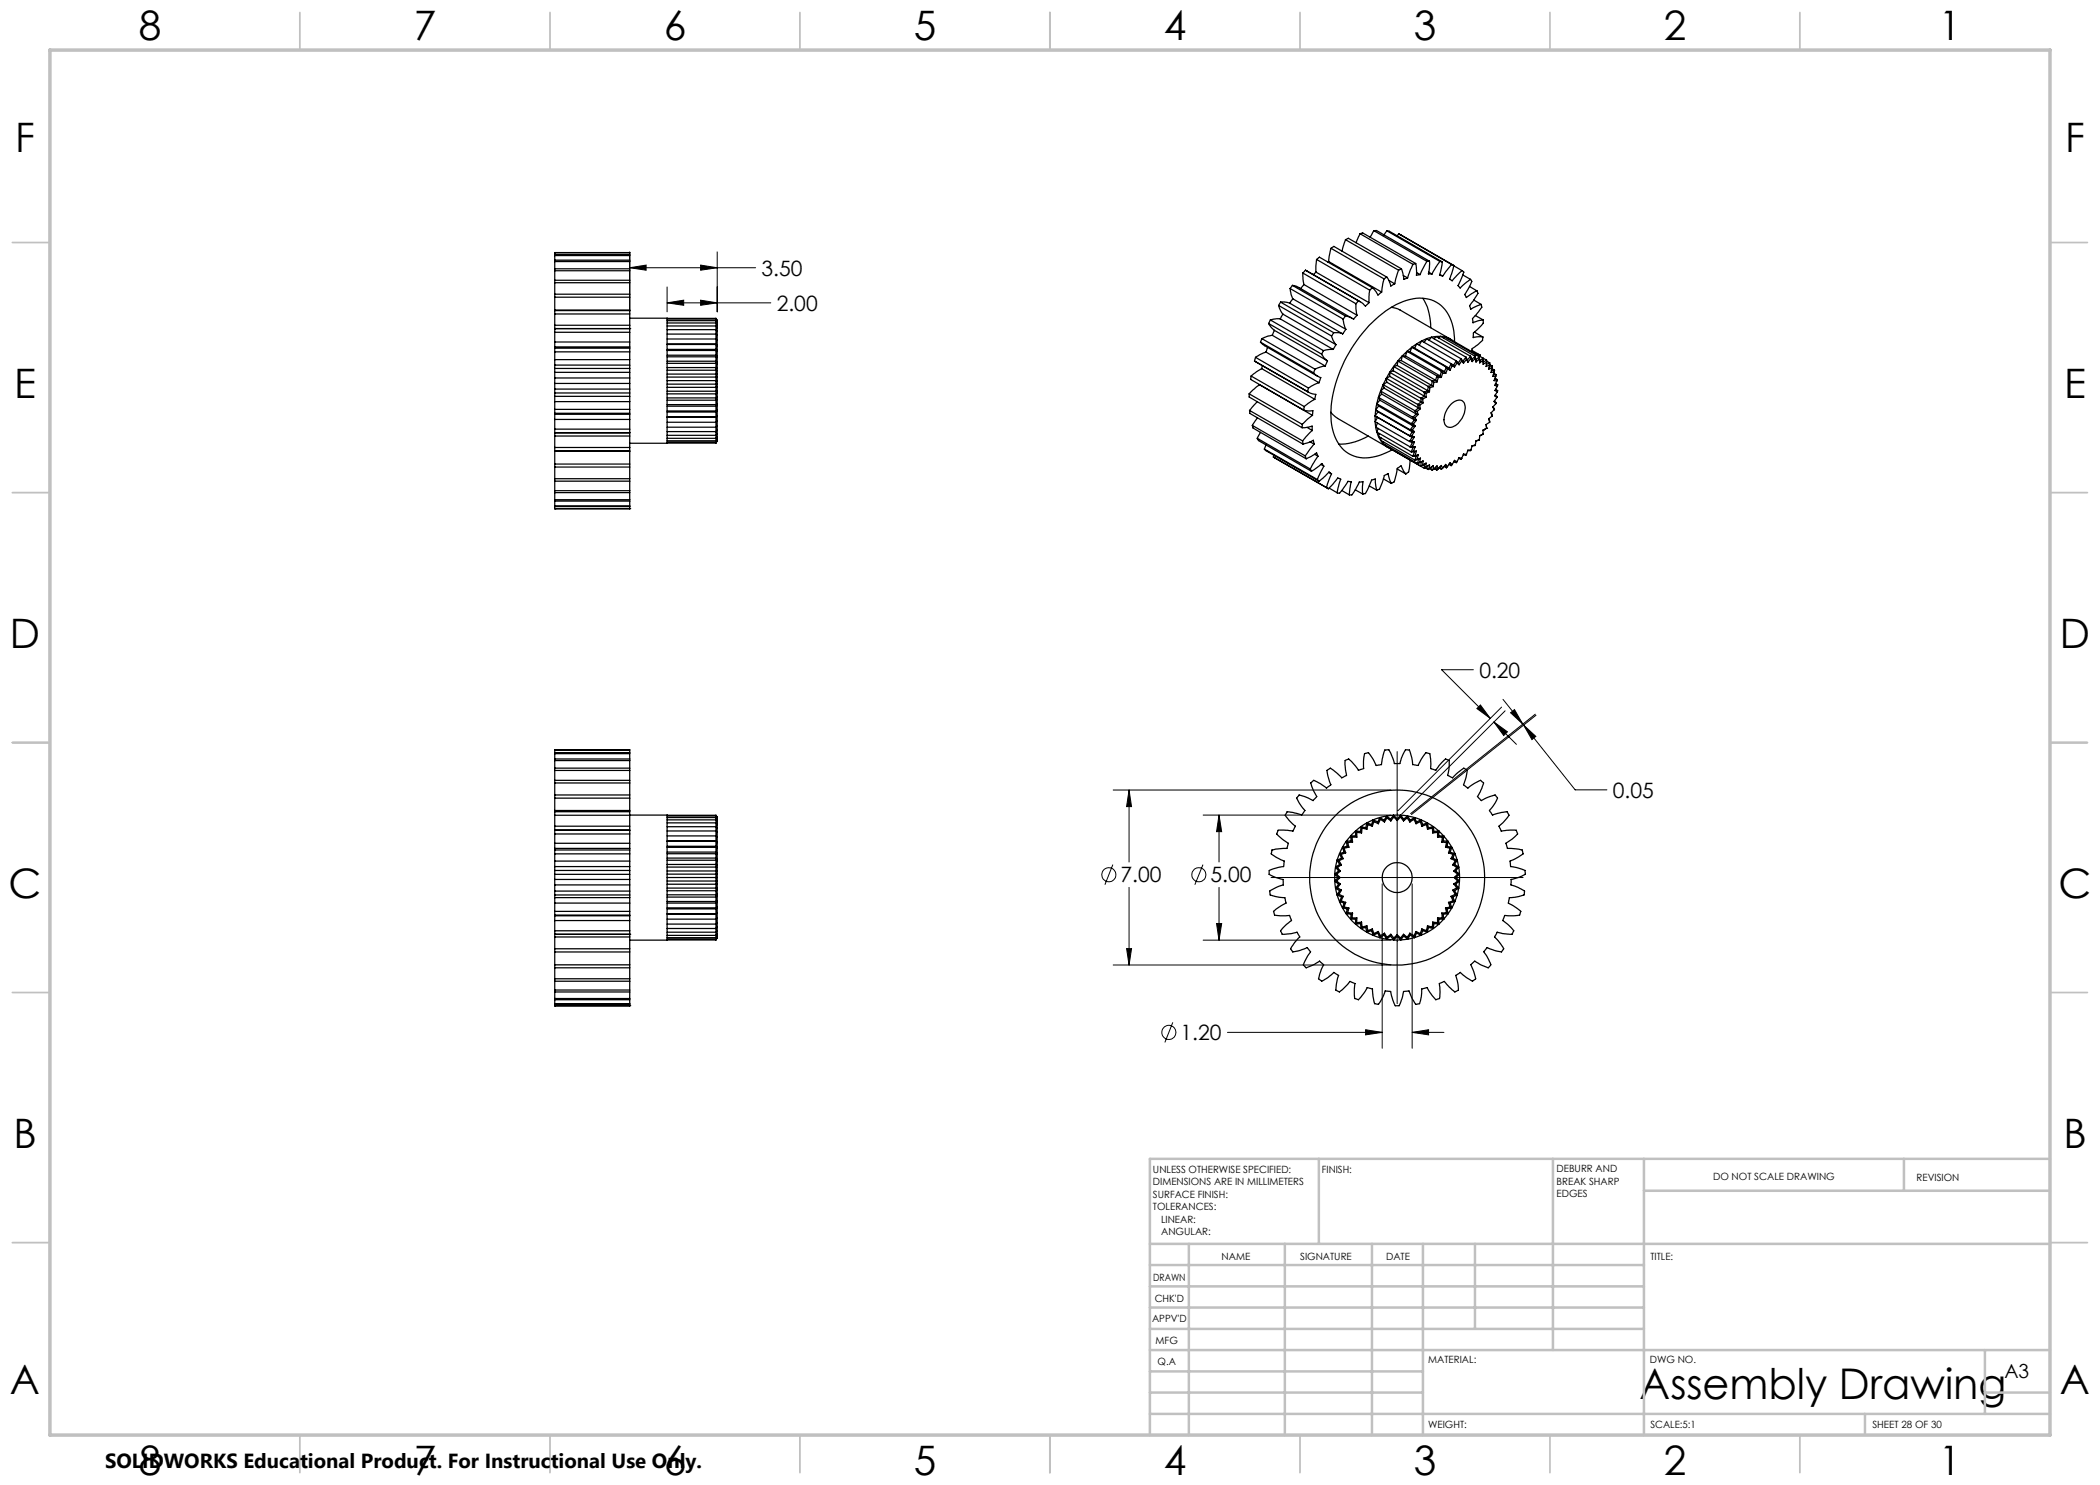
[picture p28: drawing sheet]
<svg xmlns="http://www.w3.org/2000/svg" width="420mm" height="297mm" viewBox="0 0 420 297" stroke-linecap="round" stroke-linejoin="round" font-family="sans-serif">
<defs><g id="words">
<text font-size="8.5" x="327.9" y="279.7">Assembly Drawing</text>
<g font-size="8.1">
<text x="27.7" y="8">8</text>
<text x="82.7" y="8">7</text>
<text x="132.7" y="8">6</text>
<text x="182.7" y="8">5</text>
<text x="232.7" y="8">4</text>
<text x="282.7" y="8">3</text>
<text x="332.7" y="8">2</text>
<text x="387.7" y="8">1</text>
<text x="3" y="30.4">F</text>
<text x="413" y="30.4">F</text>
<text x="2.8" y="79.6">E</text>
<text x="412.8" y="79.6">E</text>
<text x="2" y="129.6">D</text>
<text x="412" y="129.6">D</text>
<text x="1.7" y="179.6">C</text>
<text x="411.7" y="179.6">C</text>
<text x="2.7" y="229.6">B</text>
<text x="412.7" y="229.6">B</text>
<text x="2" y="278.9">A</text>
<text x="412" y="278.9">A</text>
<text x="27.7" y="295">8</text>
<text x="82.7" y="295">7</text>
<text x="132.7" y="295">6</text>
<text x="182.7" y="295">5</text>
<text x="232.7" y="295">4</text>
<text x="282.7" y="295">3</text>
<text x="332.7" y="295">2</text>
<text x="387.7" y="295">1</text>
</g>
<g font-size="4.2">
<text x="152.3" y="55.1">3.50</text>
<text x="155.3" y="62.1">2.00</text>
<text x="295.9" y="135.5">0.20</text>
<text x="322.6" y="159.5">0.05</text>
<text x="224.1" y="176.5">7.00</text>
<text x="242.1" y="176.5">5.00</text>
<text x="236.1" y="208">1.20</text>
</g>
<text font-size="4.1" x="21" y="293.7">SOLIDWORKS Educational Product. For Instructional Use Only.</text>
<text font-size="3.9" x="400.9" y="275.5">A3</text>
<g font-size="2">
<text x="230.6" y="234.6">UNLESS OTHERWISE SPECIFIED:</text>
<text x="230.6" y="237.1">DIMENSIONS ARE IN MILLIMETERS</text>
<text x="230.6" y="239.6">SURFACE FINISH:</text>
<text x="264.4" y="234.6">FINISH:</text>
<text x="311.3" y="234.5">DEBURR AND</text>
<text x="311.3" y="237">BREAK SHARP</text>
<text x="311.3" y="239.5">EDGES</text>
<text x="342.6" y="236">DO NOT SCALE DRAWING</text>
<text x="383.3" y="236.2">REVISION</text>
<text x="230.6" y="242.1">TOLERANCES:</text>
<text x="232.2" y="244.6">LINEAR:</text>
<text x="232.2" y="247.1">ANGULAR:</text>
<text x="244.3" y="252">NAME</text>
<text x="260" y="251.9">SIGNATURE</text>
<text x="277.2" y="251.9">DATE</text>
<text x="330.1" y="251.9">TITLE:</text>
<text x="230.6" y="256.1">DRAWN</text>
<text x="230.9" y="260.3">CHK'D</text>
<text x="230.4" y="264.4">APPV'D</text>
<text x="231.1" y="268.8">MFG</text>
<text x="231.5" y="273">Q.A</text>
<text x="285.6" y="272.5">MATERIAL:</text>
<text x="330" y="272.5">DWG NO.</text>
<text x="285.6" y="285.5">WEIGHT:</text>
<text x="330.1" y="285.6">SCALE:5:1</text>
<text x="374.5" y="285.6">SHEET 28 OF 30</text>
</g>
</g></defs>
<g fill="none" stroke="#000" stroke-width=".25">
<path d="M110.9 58.8v.6M110.9 59.4v2.6M110.9 56.5v2.3M110.9 56.1v.4M110.9 53.8v.3M110.9 54.1v2M110.9 52.3v1.5M110.9 52v.3M110.9 51.1v.9M110.9 50.9v.2M110.9 50.5v.4M110.9 50.5h15"/>
<path d="M110.9 58.8h15M110.9 59.4h15M110.9 56.5h15M110.9 56.1h15M110.9 54.1h15M110.9 53.8h15M110.9 52.3h15M110.9 52h15M110.9 51.1h15M110.9 50.9h15M125.9 58.8v.6M125.9 59.4v2.6"/>
<path d="M125.9 56.5v2.3M125.9 56.1v.4M125.9 53.8v.3M125.9 54.1v2M125.9 52.3v1.5M125.9 52v.3M125.9 51.1v.9M125.9 50.9v.2M125.9 50.5v.4M258 57.7l.2 1.1 .4 1M258 57.7l10.6 6.1M258.5 57.1l-.5 .6"/>
<path d="M258.5 57.1l1.3 .4 10.6 6.1M258.5 57.1l10.6 6.1M258.6 59.8l-.6 .8M258.6 59.8l10.6 6.1M260.6 54.6l.2 2.3M260.6 54.6l10.6 6.1M260.8 56.9l-.7 .8M260.8 56.9l10.6 6.1M261.1 54l-.5 .6M261.1 54l.4 .3M261.1 54l11 6.4M263.2 54.4l-.6 .5"/>
<path d="M263.2 54.4l10.6 6.1M263.3 51.9l-.1 2.5M263.3 51.9l.6-.5 10.6 6.2M263.3 51.9l10.6 6.1M265.7 52.3l-.1 .1M265.7 52.3l10.6 6.1M266.2 49.7l-.5 2.6M266.2 49.7l.6-.4 10.6 6.1M266.2 49.7l10.6 6.1M269.1 47.9l-.7 2.3M269.1 47.9l.6-.2 10.6 6.1M269.1 47.9l10.6 6.1"/>
<path d="M272 46.7l-.8 1.8M272 46.7l.6-.1 10.5 6.1M272 46.7l10.6 6.2M273.9 58l-.1 2.5M274.5 57.6l-.6 .4M274.5 57.6l.7 .8 .4 .6 .7-.6M274.8 46.1l-.8 1.3M274.8 46.1h.5l10.6 6.1M274.8 46.1l10.6 6.2M276.8 55.8l-.5 2.6M277.4 55.4l-.6 .4M277.4 55.4l.4 .8 .4 1 .7-.4"/>
<path d="M277.4 46.2l-.6 .8M277.4 46.2h.4l10.7 6.2M277.4 46.2l10.6 6.1M277.8 56.1l1.1 .7M279.7 54l-.8 2.8M279.8 46.8l-.4 .3M279.8 46.8l11 6.3M279.8 46.8l10.5 6.1M280.3 53.8l-.6 .2M280.3 53.8l.3 .9 .1 1.2 .8-.3M280.7 55.1l.8 .5M282.6 52.9l-1.1 2.7"/>
<path d="M283.1 52.7l-.5 .2M283.1 52.7l.2 2.4 .7-.2M283.3 54.5l.7 .4M284.6 59.7a11 11 0 0 1 1.5 5.8M285.4 52.3l-1.4 2.6M285.8 54.4l.6 .4M285.9 52.2l-.5 .1M285.9 52.2v1.3l-.2 1.3h.7M288 52.3l-1.6 2.5M288 52.3l.5 .1M288 54.9l.5 .3M288.5 52.4l-.6 2.6 .6 .2"/>
<path d="M289.9 55.8h.1M290.3 52.9l-1.8 2.3M290.3 52.9l.5 .2M290.8 53.1l-.9 2.7M290.8 53.2l1.6 .9M292.4 54.1l-2 2.1-.5-.4M292.4 54.1l.4 .3-.9 2.1a.62 .62 0 0 0 0 1l.1 .1 2.1-1.7M292.6 55l1.5 .9M293.9 57.3l1.5 .9M294.1 55.9l.2 .2a3.5 3.5 0 0 1-1 2.2 .71 .71 0 0 0-.1 1.1l.1 .1 2.1-1.3M295.4 58.2l.2 .5-1.2 1.8a.91 .91 0 0 0-.3 1.3l2.1-.9M110.9 73.7v.8"/>
<path d="M110.9 74.5v1.1M110.9 76.7v1.1M110.9 77.8v.8M110.9 73v.7M110.9 78.6v.7M110.9 69.6v.8M110.9 70.4v1.5M110.9 69.4v.2M110.9 65.7v.8M110.9 66.5v1.9M110.9 65.7h.1M110.9 75.6v1.1"/>
<path d="M110.9 71.9v1.1M110.9 79.3v1M110.9 62.1v.7M110.9 62.8v2.2M110.9 68.4v1M110.9 65v.7M110.9 62v.1M110.9 69.4h15M110.9 65.7h15M110.9 74.5h15M110.9 73.7h15M110.9 75.6h15"/>
<path d="M110.9 76.7h15M110.9 77.8h15M110.9 78.6h15M110.9 73h15M110.9 79.3h15M110.9 70.4h15M110.9 69.6h15M110.9 71.9h15M110.9 66.5h15M110.9 68.4h15M110.9 62.8h15M110.9 62.1h15"/>
<path d="M110.9 65h15M110.9 62h15M125.9 73.7v.8M125.9 74.5v1.1M125.9 76.7v1.1M125.9 77.8v.8M125.9 73v.7M125.9 78.6v.7M125.9 69.6v.8M125.9 70.4v1.5M125.9 69.4v.2M125.9 65.7v.8"/>
<path d="M125.9 66.5v1.9M125.9 65.7h.1M125.9 75.6v1.1M125.9 71.9v1.1M125.9 79.3v1M125.9 62.1v.7M125.9 62.8v2.2M125.9 68.4v1M125.9 65v.7M125.9 62v.1M125.9 63.6l17.3 .1M133.4 63.6v25h-7.5"/>
<path d="M133.4 76.1h10M133.4 76.8h10M133.4 74.8l10 .1M133.4 75.4l10 .1M133.4 73.5l10 .1M133.4 74l10 .1M133.4 72.2h9.8l.2 .2M133.4 72.7h9.8l.2 .1M133.4 71.4h9.8l.2 .1M133.4 71h9.8l.2 .2M133.4 69.9h9.8l.2 .2M133.4 70.1h9.8l.2 .2"/>
<path d="M133.4 68.9h9.8l.2 .2M133.4 68.8h9.8l.2 .2M133.4 67.8h9.8l.2 .2M133.4 66.8h9.8l.2 .3M133.4 65.9h9.8l.2 .3M133.4 65.2h9.8l.2 .3M133.4 64.6h9.8l.2 .3M133.4 64.1h9.8l.2 .4M133.4 63.8h9.8l.2 .4M143.2 63.7v24.9M143.2 63.7l.2 .3v24.2l-.2 .4M143.4 77.4l-10 .1"/>
<path d="M143.4 78.2h-10M143.4 78.7l-.2 .1h-9.8M143.4 79.5l-.2 .1h-9.8M143.4 79.9l-.2 .1h-9.8M249.8 78.8v.6l10.6 6.1M249.8 78.8l10.7 6.1M250.2 75.2l-.1 .7 10.6 6.1M250.2 75.2l10.6 6.1M250.9 72.2l10.8 6.2M250.9 72.2l10.6 6.1M251.1 71.5l-.2 .7M251.1 71.5l10.6 6.1"/>
<path d="M251.9 76.9l-2.1 1.9M251.9 76.9l10.6 6.2M251.9 76.9h.1M252.1 68.4l.8 .7 10.7 6.2M252.1 68.4l10.6 6.2M252.3 73.7l-2.1 1.5M252.3 73.7l10.7 6.2M252.4 67.7l-.3 .7M252.4 67.7l10.6 6.1M252.5 73.1l-.2 .6M253.2 70.4l-2.1 1.1M253.2 70.4l10.6 6.1"/>
<path d="M253.5 69.5l-.3 .9M253.7 64.7l.7 .9 .5 .5M253.7 64.7l10.6 6.1M254.1 64l-.4 .7M254.1 64l10.6 6.1M254.5 67.1l-1.1 .2-1 .4M254.5 67.1l10.5 6.1M254.9 66.1l-.4 1M254.9 66.1l10.6 6.1M255.7 61.1l.4 1 .5 .7M255.7 61.1l10.6 6.1M256 63.8l-.7-.1-1.2 .3"/>
<path d="M256 63.8l10.6 6.1M256.1 60.4l-.4 .7M256.1 60.4h.8l1.1 .2M256.1 60.4l10.6 6.1M256.6 62.8l-.6 1M256.6 62.8l10.6 6.1M258 60.6l10.5 6.2M261.5 78.3l.6 .3 1.1 .3-.2 1M261.7 77.6l-.2 .7M262.7 74.6l.5 .4 1 .5-.4 1M263 79.9l-2.2 1.4M263 73.8l-.3 .8"/>
<path d="M263.8 76.5l-2.1 1.1M264.3 70.8l.5 .8 .7 .6M264.7 70.1l-.4 .7M265 73.2l-2 .6M265.5 72.2l-.5 1M266.3 67.2l.4 1 .5 .7M266.6 69.9l-1.9 .2M266.7 66.5l-.4 .7M266.7 66.5h1l.8 .3M267.2 68.9l-.6 1M268.6 63.8l.1 .9 .5 1.2M269.1 63.2l-.5 .6"/>
<path d="M269.2 65.9l-.7 .9M271.2 60.7l.2 2.3M271.4 63l-.3 .4a.53 .53 0 0 1-.4 .4 .53 .53 0 0 1-.5-.3l-1.1-.3M273.8 60.5l-.3 .3a.47 .47 0 0 1-.4 .4 .47 .47 0 0 1-.5-.5l-.3-.2a.59 .59 0 0 0-1 .2h-.1M275.7 79.5l6.9 4M275.7 79.5l.3 .5M276.1 78.2l6.9 4M276.1 78.2l.2 .6M276.3 78.8l6.9 4M276.3 78.8l-.6 .7M276.6 76.9l6.9 4M276.6 76.9l.2 .7"/>
<path d="M276.8 77.6l6.9 4M276.8 77.6l-.7 .6M277.2 75.7l.2 .7M277.2 75.7l7 4M277.4 76.4l6.8 4M277.4 76.4l-.8 .5M278 75.3l-.8 .4M278 75.3l6.9 3.9M278 74.5l6.9 4M278 74.5v.8M278.3 61.5l1.7 .5 16.6 9.6M278.7 74.2l-.7 .3"/>
<path d="M278.7 74.2l6.8 3.9M278.7 73.3v.9M278.7 73.3l6.9 4M279.4 73.1l6.9 4M279.4 73.1l-.7 .2M279.6 72.2l-.2 .9M279.6 72.2l6.9 4M280.2 72.1l-.6 .1M280.2 72.1l6.9 4M280.5 71.2l-.3 .9M280.5 71.2l6.9 4M280.5 71.2h.6"/>
<path d="M281.1 71.2l6.9 4M281.4 70.3l-.3 .9M281.4 70.3l6.9 4M281.4 70.3l.6 .1M282 70.4l6.9 3.9M282.4 69.5l.5 .1M282.4 69.5l-.4 .9M282.4 69.5l6.9 3.9M282.9 69.6l.5-.8 6.8 3.9M282.9 69.6l6.9 4M283.8 69l.5-.8 7 4M284.2 79.7l.3 .1"/>
<path d="M284.2 79.7v.7M284.5 79.8l.1 .8M284.8 68.5l.5-.7 6.9 4M284.9 79.2l-.7 .5M284.9 79.2l.3 .2M284.9 78.5v.7M284.9 78.5l.3 .2M285.2 78.7v.7M285.2 79.4l-.7 .4M285.5 78.1l-.6 .4M285.5 78.1l.4 .2M285.6 77.3l-.1 .8"/>
<path d="M285.6 77.3l.4 .2M285.8 68l.5-.6 6.9 4M285.9 78.3l-.7 .4M286 77.5l-.1 .8M286.3 77.1l-.7 .2M286.3 77.1l.3 .2M286.5 76.2l-.2 .9M286.5 76.2l.3 .3M286.6 77.3l-.6 .2M286.8 76.5l-.2 .8M286.8 67.8l.4-.5 6.9 4M287.1 76.1l-.6 .1"/>
<path d="M287.1 76.1l.3 .3M287.4 75.2l-.3 .9M287.4 75.2l.3 .3M287.4 75.2h.6M287.4 76.4l-.6 .1M287.7 75.5l-.3 .9M287.7 75.5h.6M287.8 67.6l.3-.3 6.9 4M288 75.2l.3 .3M288.3 74.3l-.3 .9M288.3 74.3l.2 .3M288.3 74.3h.6"/>
<path d="M288.5 74.6l-.2 .9M288.5 74.6l.6 .1M288.7 67.6l.3-.2 6.8 4M288.9 74.3l.2 .4M289.3 73.4l-.4 .9M289.3 73.4l.2 .4M289.3 73.4l.5 .2M289.5 73.8l-.4 .9M289.5 73.8l.5 .2M289.7 67.7l-.1 .1M289.8 73.6l.2 .4M290.2 72.7l-.4 .9"/>
<path d="M290.2 72.7l.2 .5M290.2 72.7l.5 .3M290.4 73.2l-.4 .8M290.4 73.2l.5 .2M290.5 68.1a6.1 6.1 0 0 0-6.8 .4 19.5 19.5 0 0 0-8.7 15.6 5.8 5.8 0 0 0 3 5.6M290.7 73l.2 .4M290.9 68.3a8.6 8.6 0 0 0-3.6-7.8 7.9 7.9 0 0 0-7.4 .1 24.7 24.7 0 0 0-11.4 12.6 20 20 0 0 0-1.8 13.2 6.5 6.5 0 0 0 8.4 4.9l1.4-.4 1.9-.9M291.3 72.2l-.6 .8M291.3 72.2l.1 .4M291.3 72.2l.4 .4M291.4 72.6l-.5 .8M291.4 72.6l.4 .4"/>
<path d="M291.7 72.6l.1 .4M292.2 71.8l-.5 .8M292.2 71.8l.1 .4M292.2 71.8l.4 .4M292.3 72.2l-.5 .8M292.3 72.2l.4 .4M292.6 72.2l.1 .4M293.2 71.4l-.6 .8M293.2 71.4l.1 .5M293.2 71.4l.3 .6M293.3 71.9l.3 .5M293.3 71.9l-.6 .7"/>
<path d="M293.5 72l.1 .4M294.1 71.3l-.6 .7M294.1 71.3l.1 .4M294.1 71.3l.3 .6M294.2 71.7l-.6 .7M294.2 71.7l.2 .6M294.4 71.9v.4M294.4 70.1l1.6 .9M294.7 60l1.5 .9M294.9 66.4l1.7 1M295 71.3l-.6 .6M295 71.3l.1 .4"/>
<path d="M295 71.3l.2 .7M295.1 70.7l.9 .3M295.1 71.7l-.7 .6M295.1 71.7l.1 .7M295.1 63.1l1.6 .9M295.2 72v.4M295.8 71.4l-.6 .6M295.8 71.4l.1 .4M295.8 71.4l.1 .7M295.9 71.8l-.7 .6M295.9 71.8v.8M295.9 72.1v.5"/>
<path d="M296 71v.3M296.2 60.9l.2 .6-1.4 1.7a1.15 1.15 0 0 0-.4 1.2v.2l1.3-.5 .8-.1M296.6 67.4l-.1 .2a1.26 1.26 0 0 1-.8 1.2l-1.3 .9-.1 .6M296.6 72.1l-.7 .5M296.6 71.6v1.2l.7-.3M296.6 71.6l-.7 .5M296.6 71.6l.7 .4M296.7 64v.2a1.11 1.11 0 0 1-.8 1.2l-.7 .8a1.19 1.19 0 0 0-.6 1.2v.1l1-.2 1 .1M297.3 72.5l-.1 .8 .7-.3M297.3 72l-.7 .5M297.3 72v.5M297.3 72.2l.7 .4"/>
<path d="M297.9 73l-.2 .8 .7-.2M297.9 72.9l.6 .3M298 72.6l-.7 .3M298 72.6l-.1 .4M298.4 73.7l.5 .3M298.4 73.6l-.2 .9 .6-.1M298.5 73.2l-.7 .2M298.5 73.2l-.1 .4M298.7 74.9h.5M298.7 74.6l.5 .3M298.8 74.4l-.2 .9 .6-.1M298.9 74l-.6 .2"/>
<path d="M298.9 74l-.1 .4M298.9 75.8l.5 .1M299 75.6l.4 .3M299 79l.4 .3v.2M299.1 76.8l.4 .2M299.1 76.7l.4 .3M299.1 77.9l.4 .2v.2M299.2 75.2l-.4 .9 .6 .1M299.2 74.9v.3M299.4 76.2l-.5 .9 .6 .2M299.4 79.5l-.6 .8 .4 .4M299.4 75.9v.3"/>
<path d="M299.5 77.3l-.5 .8 .5 .2M299.5 78.3l-.6 .9 .5 .3M299.5 77v.3M110.9 80.3v1.6M110.9 81.9v.8M110.9 82.7v.2M110.9 83.9v1.9M110.9 85.8v.7M110.9 86.5v.1M110.9 87.2v2.3M110.9 89.5v.7M110.9 82.9v1"/>
<path d="M110.9 86.6v.6M110.9 90.3v2.5M110.9 92.8v.6M110.9 93.4v2.3M110.9 95.7v.5M110.9 96.2v1.9M110.9 98.1v.4M110.9 98.5v1.4M110.9 99.9v.3M110.9 90.2v.1M110.9 82.9h15M110.9 86.5h15"/>
<path d="M110.9 80.3h15M110.9 81.9h15M110.9 82.7h15M110.9 83.9h15M110.9 85.8h15M110.9 87.2h15M110.9 89.5h15M110.9 90.2h15M110.9 90.3h15M110.9 92.8h15M110.9 93.4h15M110.9 95.7h15"/>
<path d="M110.9 96.2h15M110.9 98.1h15M110.9 98.5h15M110.9 99.9h15M125.9 80.3v1.6M125.9 81.9v.8M125.9 82.7v.2M125.9 83.9v1.9M125.9 85.8v.7M125.9 86.5v.1M125.9 87.2v2.3M125.9 89.5v.7"/>
<path d="M125.9 82.9v1M125.9 86.6v.6M125.9 90.3v2.5M125.9 92.8v.6M125.9 93.4v2.3M125.9 95.7v.5M125.9 96.2v1.9M125.9 98.1v.4M125.9 98.5v1.4M125.9 99.9v.3M125.9 90.2v.1M133.4 88.6h9.8"/>
<path d="M143.4 80.8l-.2 .1h-9.8M143.4 81.1l-.2 .1h-9.8M143.4 82l-.2 .2h-9.8M143.4 82.2l-.2 .2h-9.8M143.4 83.1l-.2 .3h-9.8M143.4 83.3l-.2 .2h-9.8M143.4 84.2l-.2 .3h-9.8M143.4 85.2l-.2 .2h-9.8M143.4 86l-.2 .3h-9.8M143.4 86.7l-.2 .4h-9.8M143.4 87.3l-.2 .4h-9.8M143.4 87.8l-.2 .4h-9.8"/>
<path d="M143.4 88.1l-.2 .3h-9.8M249.9 82.1l.1 .6 10.6 6.1M249.9 82.1l10.6 6.1M250.5 85.1l.1 .5 10.6 6.2M250.5 85.1l10.6 6.1M251.4 80.4l-1.5 1.7M251.5 87.7l.2 .4 10.6 6.2M251.5 87.7l10.5 6.1M251.5 83.6l-1 1.5M252.1 86.5l-.6 1.2M252.9 89.8l.3 .3 10.6 6.2M252.9 89.8l10.6 6.1"/>
<path d="M253.2 89l-.3 .8M254.7 91.4l.4 .2M254.7 91.4l11 6.4M254.8 91l-.1 .4M260.4 85.5l2-.3 .1 .9M260.5 84.9l-.1 .6M260.5 88.2l.1 .6M260.6 88.8l2.1-.8 .1 .8M260.7 82l.9 .2 1-.1-.1 1M260.8 81.3l-.1 .7M261.1 91.2l.1 .6M261.4 85.5l1.1 .6"/>
<path d="M262 88.4l.8 .4M262 93.8l.3 .5M262.5 86.1l-2 2.1M262.5 83.1l-2 1.8M262.8 88.8l-1.7 2.4M262.9 90.8l.7 .5M263.5 95.9l.3 .4M263.6 91.3l-1.6 2.5M263.6 91.3l-.3-.7-1 .7-1.1 .5M264.2 92.9l.6 .3M264.8 93.2l-1.3 2.7M264.8 93.2l-.4-.5-2.1 1.6"/>
<path d="M265.7 97.8l1.8-2.2 .3 .1 .3 .1-.7 2.8M265.7 94.5l.6 .3M265.8 97.6l1.6 1M266.2 82.4l1.3 1.3 10.1 5.8M266.3 94.8l-1 2.7 .4 .3M266.3 94.8l-.5-.4-2 1.9M267.4 98.6l.5 .1 1.7-2.4h.6l.1 .1-.4 2.6M268.4 98.1l1.5 .9M271 98l1.6 .8M272.6 98.8v-2.5l-.2 .1a.75 .75 0 0 0-.9 .7l-.1 .3a2.49 2.49 0 0 1-1.2 1.6h-.3M273.6 87.2a10.7 10.7 0 0 1-5.9 1.6M273.9 97.2l1.4 .8"/>
<path d="M275 83.2l.5 .3-.5 .8 6.9 4M275 83.2l7.4 4.3M275.1 82l6.9 4M275.1 82l.5 .4M275.3 98l-.2-2.2h-.2a.88 .88 0 0 0-.9 .9l-.9 2-.5 .1M275.3 80.7l7 4M275.3 80.7l.4 .5M275.5 84.6l-.4 .8 6.9 4M275.6 82.4l-.6 .8M275.6 82.4l6.9 4M275.7 85.7l-.4 .7 7 4M275.7 81.2l6.9 4"/>
<path d="M275.7 81.2l-.6 .8M275.9 86.7l-.2 .6 6.9 4M276 80l6.9 4M276 80l-.7 .7M276.2 87.6l-.1 .4 6.9 4M276.7 88.4l-.1 .3 6.9 4M276.7 95.8l1.6 .9M277.3 89.1l-.1 .1 7.7 4.5M278 89.7h.1M278.3 96.7l-.7-2-.2 .1a.92 .92 0 0 0-.7 1l-.8 2-.6 .2M279.4 93.8l1.8 1M281.2 94.8l-1-1.6-.2 .1a1.33 1.33 0 0 0-.7 1.3l-.3 1.1a1.04 1.04 0 0 1-.6 .9l-.1 .1"/>
<path d="M281.9 87.2l.5 .3M281.9 88.3l.6 .2M282 92v.7a2.72 2.72 0 0 1-.5 1.8l-.3 .3M282 86h.5M282 86l.5 .4M282 89.4l.6 .1M282.3 84.7l.4 .1M282.3 84.7l.3 .5M282.4 88.2l.5 .2M282.4 87.1l.5 .3M282.4 87.1l-.5 .1M282.4 88.2l-.5 .1"/>
<path d="M282.4 87.5l-.5 .8M282.5 89.3l.5 .1M282.5 86l.4 .3M282.5 86.4l-.6 .8M282.5 88.5l-.5 .9M282.5 89.3l-.5 .1M282.6 83.5h.4M282.6 83.5l.3 .5M282.6 85.2h.4M282.6 85.2l-.6 .8M282.6 89.5l-.3 .9M282.7 90.2h.6"/>
<path d="M282.7 84.8l.3 .4M282.7 90.2l-.4 .2M282.9 87.4l-.5 .8M282.9 87.4l-.5 .1M282.9 88.4l-.4 .9M282.9 86.3l-.5 .8M282.9 84l.4 .1M282.9 84l-.6 .7M282.9 86.3l-.4 .1M282.9 88.4l-.4 .1M282.9 90.3l-.6 .1M282.9 90.3l-.3 1"/>
<path d="M283 83.5l.3 .6M283 82.2l.4 .1M283 82.2l.2 .6M283 91.1l-.4 .2M283 89.4l-.3 .8M283 85.2l-.5 .8M283 89.4l-.4 .1M283.2 91.2l-.2 .8M283.2 82.8l.4 .1M283.2 82.8l-.6 .7M283.2 91.2l-.6 .1M283.3 90.2l-.3 .9"/>
<path d="M283.3 84.1l-.6 .7M283.3 90.2l-.4 .1M283.4 82.3l.2 .6M283.4 91.9l-.4 .1M283.5 80.9l.4 .2M283.5 80.9l.2 .7M283.6 91l-.2 .9M283.6 91l-.6 .1M283.6 82.9l-.6 .6M283.6 91l-.4 .2M283.7 81.6l.4 .1M283.7 81.6l-.7 .6"/>
<path d="M283.7 91.8l-.7 .2M283.7 91.8l-.2 .9M283.9 81.1l.2 .6M283.9 92.5l-.4 .2M284.1 91.6l-.2 .9M284.1 91.6l-.7 .3M284.1 81.7l-.7 .6M284.1 91.6l-.4 .2M284.2 80.4l.4 .2M284.2 80.4l-.7 .5M284.2 92.4l-.7 .3M284.2 92.4v.8"/>
<path d="M284.5 93l-.3 .2M284.6 92.2l-.1 .8M284.6 92.2l-.7 .3M284.6 80.6l-.7 .5M284.6 92.2l-.4 .2M284.9 92.8v.9M284.9 92.8l-.7 .4M285 93.6l.6 .3M285.2 93.4l.7-.4 .1 .7M285.2 92.6v.8M285.2 92.6l-.7 .4M285.2 92.6l-.3 .2"/>
<path d="M285.2 93.4l-.3 .3M285.5 93.2l.1 .7M285.9 93.7l.6 .3M286 93.7l.6-.6 .2 .7M286 93.7l-.4 .2M286.3 93.4l.2 .6M286.8 93.8l-.3 .2M286.8 93.7l.6 .3M287.2 93.4l.2 .6M287.7 93.8l-.3-.6-.6 .6M287.7 93.8l-.3 .2M287.8 93.6l.5 .3"/>
<path d="M288 93.3l.3 .6M288.5 93.6l-.2-.5-.6 .7M288.5 93.6l-.2 .3M288.8 93.3l.5 .3M288.9 93.1l.4 .5M289.5 93.3l-.4-.4-.6 .7M289.5 93.3l-.2 .3M289.8 92.8l.4 .3M290.2 80.9a1.71 1.71 0 0 1 2.5-.5 3.9 3.9 0 0 1-1.6 4.7 1.38 1.38 0 0 1-1.8 .2 1.38 1.38 0 0 1-.5-1.7 5.1 5.1 0 0 1 1.4-2.7zM290.4 92.9l-.4-.4-.5 .8M290.4 92.9l-.2 .2M290.8 92.3l.5 .2 .1-.1"/>
<path d="M291.4 92.4l-.5-.3-.5 .8M291.7 91.7l.5 .2 .1-.2M292.3 91.7l-.5-.2-.4 .9M293.3 90.9l-.6-.1-.4 .9M293.3 90.9l-.1 .1-.5-.1M294.2 90l-.1 .1h-.6M294.2 90h-.6l-.3 .9M295.1 89l-.7 .1-.2 .9M295.1 89l-.7 .2M295.9 87.9l-.7 .3-.1 .8M295.9 87.9l-.7 .3M295.9 87.1v.8"/>
<path d="M296.6 86h.1M296.6 86v.9l-.7 .3M296.6 86.8l-.7 .3M297.3 84.9v.8M297.3 85.7h.1M297.3 85.7l-.7 .3M297.8 83.7l.1 .8M297.9 84.5l-.7 .4 .1 .8M298.3 82.5l.1 .7M298.4 83.2l-.7 .5 .2 .8M298.6 81.3l.3 .5-.1 .1M298.8 81.9l-.6 .7 .2 .6"/>
<path d="M298.9 80.1l.3 .5v.1M299.2 80.7l-.6 .7 .2 .5M110.9 100.2v1M110.9 101.2v.1M110.9 101.3v.4M110.9 101.7h.1M110.9 100.2h15M110.9 101.2h15M110.9 101.3h15M110.9 101.7h15M125.9 100.2v1M125.9 101.2v.1"/>
<path d="M125.9 101.3v.4M125.9 101.7h.1M110.9 159v.6M110.9 159.6v2.5M110.9 156.1v.5M110.9 156.6v2.4M110.9 154.1v2M110.9 153.6v.5M110.9 152.1v1.5M110.9 151.8v.3M110.9 150.7v1.1M110.9 150.5v.2"/>
<path d="M110.9 150v.5M110.9 150h15M110.9 159h15M110.9 159.6h15M110.9 156.1h15M110.9 156.6h15M110.9 154.1h15M110.9 153.6h15M110.9 152.1h15M110.9 151.8h15M110.9 150.7h15M110.9 150.5h15"/>
<path d="M125.9 159v.6M125.9 159.6v2.5M125.9 156.1v.5M125.9 156.6v2.4M125.9 154.1v2M125.9 153.6v.5M125.9 152.1v1.5M125.9 151.8v.3M125.9 150.7v1.1M125.9 150.5v.2M125.9 150v.5M262.1 156.6l.6-.5 1.4 .6 1.2 .9 .9-.7-.7-2.1a.74 .74 0 0 1 .4-1.1l.2-.1 .6 .5 1.7 1.5 .9-.5-.3-2.2a.7 .7 0 0 1 .6-1l.1-.1 .6 .5 1.4 1.8 .3-.1 .7-.3v-1.5l.2-1.5 .8-.2 .9 1.3 .6 1.3 1.1-.2 .5-2.5 .2-.4h.2a.7 .7 0 0 1 .9 .6l.8 2.1h1.1l.7-2.1a.77 .77 0 0 1 1.1-.6l.5 1.4 .2 1.5 1.1 .2 .7-1.3 .9-1.3 .7 .2a6.2 6.2 0 0 1 .2 3l1.1 .4 1.4-1.8a.76 .76 0 0 1 1.1-.3 5.9 5.9 0 0 1-.2 3.1l1 .5 1.7-1.5a.72 .72 0 0 1 1.2-.1l-.2 1.5-.5 1.4 .9 .7 1.2-.9 1.3-.6 .6 .5-.6 1.8-.6 .9 .3 .3 .5 .5 1-.5 1.7-.6 .5 .6-.5 1-1.1 1.5 .5 .8 .1 .1 1.8-.5 1.1-.2 .3 .6 .1 .2-.4 .6-1.6 1.5 .4 1 1.2-.2h1.8l.3 .8-1.1 1-1.2 .9 .3 1 2.9 .3 .2 .8-2.6 1.4 .1 .8v.3l1.1 .2 1.8 .6v.8l-1.3 .6-1.5 .4v1.1l1.4 .5 1.3 .7-.1 .7a6 6 0 0 1-2.9 .6l-.2 1.1 1.9 1.2 .6 .5-.1 .2a.69 .69 0 0 1-.9 .6h-2.2l-.4 1 1.7 1.5 .5 .6-.2 .1a.65 .65 0 0 1-.9 .5l-2.3-.4v.1l-.5 .9 1.5 1.7a.74 .74 0 0 1 0 1.2l-1.2-.1-1.8-.7-.6 .9 .2 .3a5.6 5.6 0 0 1 1.1 2.3l-.5 .6-1.4-.6-1.2-.8-.5 .4-.4 .3 .6 1.4 .4 1.5-.6 .4-1.3-.7-1.1-1-1 .6 .2 .3a5.6 5.6 0 0 1 .3 2.7l-.6 .3-2.1-2.1-1 .4 .1 1.5-.1 1.5-.7 .3-.8-.9-1-1.6-.4 .1-.7 .2v1.5l-.4 1.4-.7 .2a6.6 6.6 0 0 1-1.4-2.7l-1.1 .1-.6 2.1a.78 .78 0 0 1-1 .8l-.5-1.1-.5-1.8-1.1-.1-.5 1.4-.9 1.3-.7-.2-.3-1.4-.1-1.5-1.1-.3-.5 1-1.2 1.5-.8-.3v-1.9l.1-1.1-.9-.4h-.1l-2.1 2.1-.4-.2-.3-.2 .1-1.1 .4-1.8-.9-.6-.3 .3a5.8 5.8 0 0 1-2.2 1.4l-.6-.4 .5-1.8 .5-1.1-.8-.7-1.3 .8-1.4 .6-.5-.6 .8-1.7 .6-.9-.4-.6-.3-.3-1.4 .6-1.4 .3-.4-.6 .7-1.3 1.1-1.1-.6-1-1.1 .3-1.9 .2-.2-.6-.1-.1 .5-.6 1.7-1.5-.4-1-1.9 .1-1.1-.3-.2-.6 1.5-1.2 1-.5-.2-1.1h-.4a5.9 5.9 0 0 1-2.6-.6l-.1-.7 1.4-.7 1.4-.5-.1-1.1-1.4-.4-1.4-.6 .1-.8 1.7-.6 1.1-.2 .1-.4 .1-.7-1.4-.6-1.3-.8 .2-.8 3-.3 .3-1-1.3-.9-1.1-1 .3-.8h1.9l1.1 .2 .5-1-1.1-1-1-1.1 .4-.8 1.2 .2 1.7 .5 .7-.9-.7-.8-1-1.7 .5-.6 1.8 .6 1 .5 .7-.7v-.1l-.7-1.3z"/>
<path d="M110.9 174.9v1M110.9 174.1v.8M110.9 173.3v.8M110.9 178.2v.8M110.9 177v1.2M110.9 179v.5M110.9 170.8v1.4M110.9 170v.8M110.9 169.7v.3M110.9 166.8v1.9M110.9 166v.8M110.9 166h.1"/>
<path d="M110.9 175.9v1.1M110.9 172.2v1.1M110.9 179.5v1.1M110.9 162.3v.8M110.9 163.1v2.1M110.9 168.7v1M110.9 165.2v.8M110.9 162.1v.2M110.9 169.7h15M110.9 166h15M110.9 175.9h15M110.9 174.9h15"/>
<path d="M110.9 174.1h15M110.9 173.3h15M110.9 179h15M110.9 178.2h15M110.9 177h15M110.9 179.5h15M110.9 172.2h15M110.9 170.8h15M110.9 170h15M110.9 168.7h15M110.9 166.8h15M110.9 163.1h15"/>
<path d="M110.9 162.3h15M110.9 165.2h15M110.9 162.1h15M125.9 174.9v1M125.9 174.1v.8M125.9 173.3v.8M125.9 178.2v.8M125.9 177v1.2M125.9 179v.5M125.9 170.8v1.4M125.9 170v.8M125.9 169.7v.3"/>
<path d="M125.9 166.8v1.9M125.9 166v.8M125.9 175.9v1.1M125.9 172.2v1.1M125.9 179.5v1.1M125.9 162.3v.8M125.9 163.1v2.1M125.9 168.7v1M125.9 165.2v.8M125.9 162.1v.2M125.9 163h7.5v25h-7.5M125.9 166h.1"/>
<path d="M133.4 174.8h10M133.4 163.1h9.8M133.4 174.2h10M133.4 175.5h10M133.4 176.2h10M133.4 173.4l10 .1M133.4 172.9l10 .1M133.4 172h9.8l.2 .2M133.4 171.6h9.8l.2 .1M133.4 170.7h9.8l.2 .2M133.4 170.4h9.8l.2 .2M133.4 169.3h9.8l.2 .1"/>
<path d="M133.4 169.5h9.8l.2 .1M133.4 168.3h9.8l.2 .2M133.4 168.2h9.8l.2 .2M133.4 167.2h9.8l.2 .2M133.4 166.2h9.8l.2 .3M133.4 165.3h9.8l.2 .3M133.4 164.6h9.8l.2 .3M133.4 164h9.8l.2 .3M133.4 163.5h9.8l.2 .4M133.4 163.2h9.8l.2 .4M143.2 163.1v24.9M143.2 163.1l.2 .3v24.2l-.2 .4"/>
<path d="M143.4 176.8h-10M143.4 177.5l-10 .1M143.4 178l-.2 .1h-9.8M143.4 178.9l-.2 .1h-9.8M143.4 179.3l-.2 .1h-9.8M266.9 174.8h.4M266.9 176.2h.4M266.9 174.8l.8 .7M266.9 176.2l.8 .6M267.1 177.6l.8 .5M267.1 173.4l.4 .1M267.1 173.4l.6 .8"/>
<path d="M267.3 174.8l.7 .7M267.3 176.2l.8 .6M267.4 179l.9 .4M267.4 172l.5 .9M267.4 172l.4 .2M267.5 177.5l.8 .5M267.5 173.5l.6 .7M267.5 177.5l-.4 .1M267.7 175.5h.3M267.7 175.5l-.8 .7M267.7 176.8l-.6 .8M267.7 174.2l-.8 .6"/>
<path d="M267.7 174.2h.4M267.8 178.9l.8 .4M267.8 172.2l.5 .8M267.8 178.9l-.4 .1M267.9 170.7l.3 .2M267.9 170.7l.4 .9M267.9 172.9l.4 .1M267.9 172.9l-.8 .5M267.9 178.1l-.5 .9M268 175.5l-.7 .7M268.1 176.8l-.6 .7M268.1 174.2l-.8 .6"/>
<path d="M268.1 176.8h-.4M268.2 170.9l.4 .8M268.3 178l-.5 .9M268.3 173l-.8 .5M268.3 178l-.4 .1M268.3 179.4l-.4 .9M268.3 171.6l-.9 .4M268.3 171.6l.3 .1M268.5 169.5l.3 .1M268.5 169.5l.3 .9M268.6 179.3l-.4 .9M268.6 171.7l-.8 .5"/>
<path d="M268.6 179.3l-.3 .1M268.8 169.6l.3 1M268.8 170.4l.3 .2M268.8 170.4l-.9 .3M269.1 170.6l-.9 .3M269.2 168.3l.4 .2M269.2 168.3l.3 1M269.5 169.3l.3 .1M269.5 169.3l-1 .2M269.6 168.5l.2 .9M269.8 169.4l-1 .2M270.1 167.2h1"/>
<path d="M270.1 167.2l.3 .2M270.1 167.2l.1 1M270.2 168.2l.3 .2M270.2 168.2l-1 .1M270.4 167.4h1M270.4 167.4l.1 1M270.5 168.4l-.9 .1M271.1 166.2l1 .1M271.1 166.2l.3 .3M271.1 166.2v1M271.1 167.2l.3 .2M271.4 166.5v.9"/>
<path d="M271.4 166.5l.9 .1M272.1 166.3l.2 .3M272.2 165.3l1 .3M272.2 165.3l.2 .3M272.2 165.3l-.1 1M272.4 165.6l-.1 1M272.4 165.6l1 .2M273.2 165.6l.2 .2M273.4 164.6l.9 .3M273.4 164.6l.2 .3M273.4 164.6l-.2 1M273.6 164.9l-.2 .9"/>
<path d="M273.6 164.9l.9 .3M274.3 164.9l.2 .3M274.6 164l1 .4M274.6 164l.2 .3M274.6 164l-.3 .9M274.8 164.3l.9 .4M274.8 164.3l-.3 .9M275.6 164.4l.1 .3M276 163.5l.8 .5M276 163.5l.1 .4M276 163.5l-.4 .9M276.1 163.9l-.4 .8"/>
<path d="M276.1 163.9l.8 .5M276.8 164l.1 .4M277.3 163.2l.8 .6M277.3 163.2l.1 .4M277.3 163.2l-.5 .8M277.4 163.6l-.5 .8M277.4 163.6l.8 .6M278.1 163.8l.1 .4M278.7 163.1l.7 .7M278.7 163.1l.1 .3M278.7 163.1l-.6 .7M278.8 163.4l-.6 .8"/>
<path d="M278.8 163.4l.6 .7M279.4 163.8v.3M280.1 163.4l-.7 .7M280.1 163.4l.6 .8M280.1 163.1l-.7 .7M280.1 163.1v.3M280.1 163.1l.6 .7M280.7 163.8v.4M281.4 163.6l-.7 .6M281.4 163.6l.6 .8M281.5 163.2l-.8 .6M281.5 163.2l-.1 .4"/>
<path d="M281.5 163.2l.5 .8M282 164v.4M282.8 163.9l.4 .8M282.8 163.9l-.8 .5M282.9 163.5l-.9 .5M282.9 163.5l-.1 .4M282.9 163.5l.4 .9M283.3 164.4l-.1 .3M284.1 164.3l-.9 .4M284.1 164.3l.3 .9M284.2 164l-.9 .4M284.2 164l-.1 .3"/>
<path d="M284.2 164l.4 .9M284.6 164.9l-.2 .3M285.3 164.9l-.9 .3M285.3 164.9l.2 .9M285.5 164.6l-.2 .3M285.5 164.6l.2 1M285.5 164.6l-.9 .3M285.7 165.6l-.2 .2M286.5 165.6l-1 .2M286.5 165.6l.1 1M286.7 165.3l-1 .3M286.7 165.3l-.2 .3"/>
<path d="M286.7 165.3l.1 1M286.8 166.3l-.2 .3M287.5 166.5l-.9 .1M287.5 166.5v.9M287.5 167.4h1M287.8 167.2h.9M287.8 166.2l-.3 .3M287.8 166.2v1M287.8 167.2l-.3 .2M287.8 166.2l-1 .1M288.4 168.4l.9 .1M288.5 167.4l-.1 1"/>
<path d="M288.6 168.2l-.2 .2M288.6 168.2l1 .1M288.7 167.2l-.2 .2M288.7 167.2l-.1 1M289.1 169.4l.9 .2M289.3 168.5l-.2 .9M289.4 169.3l-.3 .1M289.4 169.3l1 .2M289.6 168.3l-.3 .2M289.6 168.3l-.2 1M289.7 170.6l.9 .3M290 169.6l-.3 1"/>
<path d="M290 170.4l-.3 .2M290 170.4l1 .3M290.2 171.7l.9 .5M290.2 179.3l.4 .9M290.2 179.3l.3 .1M290.4 169.5l-.4 .1M290.4 169.5l-.4 .9M290.5 173l.9 .5M290.5 171.6l-.3 .1M290.5 171.6l.9 .4M290.5 178l.6 .9M290.5 178l.4 .1"/>
<path d="M290.5 179.4l.5 .9M290.6 170.9l-.4 .8M290.8 174.2l.7 .6M290.8 176.8l.6 .7M290.8 176.8h.3M290.8 175.5h.4M290.8 175.5l.7 .7M290.9 172.9l-.4 .1M290.9 172.9l.8 .5M290.9 178.1l.5 .9M291 170.7l-.4 .2M291 170.7l-.5 .9"/>
<path d="M291.1 172.2l-.6 .8M291.1 178.9l-.9 .4M291.1 178.9l.3 .1M291.1 174.2h-.3M291.1 174.2l.8 .6M291.1 176.8l.6 .8M291.2 175.5l.7 .7M291.4 173.5l-.6 .7M291.4 177.5l-.9 .5M291.4 177.5l.3 .1M291.4 172l-.3 .2M291.4 179l-.9 .4"/>
<path d="M291.4 172l-.5 .9M291.5 174.8h.4M291.5 176.2h.4M291.5 174.8l-.7 .7M291.5 176.2l-.7 .6M291.7 173.4l-.3 .1M291.7 173.4l-.6 .8M291.7 177.6l-.8 .5M291.9 174.8l-.7 .7M291.9 176.2l-.8 .6M110.9 180.6v1.7M110.9 182.3v.7"/>
<path d="M110.9 183v.2M110.9 186.2v.7M110.9 184.1v2.1M110.9 186.9h.1M110.9 183.2v.9M110.9 189.8v.6M110.9 187.4v2.4M110.9 186.9v.5M110.9 190.4v2.6M110.9 193v.6M110.9 195.8v.4M110.9 193.6v2.2"/>
<path d="M110.9 198v.4M110.9 196.2v1.8M110.9 198.4v1.3M110.9 199.7v.3M110.9 200v.7M110.9 183.2h15M110.9 186.9h15M110.9 180.6h15M110.9 182.3h15M110.9 183h15M110.9 186.2h15M110.9 184.1h15"/>
<path d="M110.9 190.4h15M110.9 189.8h15M110.9 187.4h15M110.9 193h15M110.9 193.6h15M110.9 196.2h15M110.9 195.8h15M110.9 198h15M110.9 198.4h15M110.9 199.7h15M110.9 200h15M125.9 180.6v1.7"/>
<path d="M125.9 182.3v.7M125.9 183v.2M125.9 186.2v.7M125.9 184.1v2.1M125.9 186.9h.1M125.9 183.2v.9M125.9 189.8v.6M125.9 187.4v2.4M125.9 186.9v.5M125.9 190.4v2.6M125.9 193v.6M125.9 195.8v.4"/>
<path d="M125.9 193.6v2.2M125.9 198v.4M125.9 196.2v1.8M125.9 198.4v1.3M125.9 199.7v.3M125.9 200v.7M133.4 188h9.8M143.4 180.5l-.2 .1h-9.8M143.4 180.2l-.2 .1h-9.8M143.4 181.4l-.2 .2h-9.8M143.4 181.6l-.2 .2h-9.8M143.4 182.5l-.2 .2h-9.8"/>
<path d="M143.4 182.6l-.2 .2h-9.8M143.4 183.6l-.2 .2h-9.8M143.4 184.5l-.2 .3h-9.8M143.4 185.4l-.2 .3h-9.8M143.4 186.1l-.2 .3h-9.8M143.4 186.7l-.2 .4h-9.8M143.4 187.1l-.2 .4h-9.8M143.4 187.5l-.2 .3h-9.8M267.9 180.3l.9 .3M268.2 180.2l.9 .3M268.2 180.2l-.3 .1M268.5 181.6l1 .2"/>
<path d="M268.8 181.4l1 .2M268.8 180.6l-.3 1M268.8 181.4l-.3 .2M269.1 180.5l-.3 .9M269.1 180.5l-.3 .1M269.2 182.7l1 .1M269.5 181.8l-.3 .9M269.6 182.5l.9 .1M269.6 182.5l-.4 .2M269.8 181.6l-.2 .9M269.8 181.6l-.3 .2M270.1 183.8h1"/>
<path d="M270.2 182.8l-.1 1M270.4 183.6h1M270.4 183.6l-.3 .2M270.5 182.6l-.1 1M270.5 182.6l-.3 .2M271.1 183.8v1M271.4 183.6v.9M271.4 183.6l-.3 .2M271.4 184.5l-.3 .3M272.1 184.7l-1 .1M272.1 184.7l.1 1M272.3 184.4l.1 1"/>
<path d="M272.3 184.4l-.9 .1M272.3 184.4l-.2 .3M272.4 185.4l-.2 .3M273.2 185.5l.2 .9M273.2 185.5l-1 .2M273.4 185.2l.2 .9M273.4 185.2l-1 .2M273.4 185.2l-.2 .3M273.6 186.1l-.2 .3M274.3 186.1l-.9 .3M274.3 186.1l.3 1M274.5 185.8l.3 .9"/>
<path d="M274.5 185.8l-.9 .3M274.5 185.8l-.2 .3M274.8 186.7l-.2 .4M275.6 186.6l.4 .9M275.6 186.6l-1 .5M275.7 186.3l.4 .8M275.7 186.3l-.9 .4M275.7 186.3l-.1 .3M276.1 187.1l-.1 .4M276.8 187l.5 .8M276.8 187l-.8 .5M276.9 186.7l.5 .8"/>
<path d="M276.9 186.7l-.8 .4M276.9 186.7l-.1 .3M277.4 187.5l-.1 .3M278.1 187.2l.6 .8M278.1 187.2l-.8 .6M278.2 186.9l.6 .7M278.2 186.9l-.8 .6M278.2 186.9l-.1 .3M278.8 187.6l-.1 .4M279.4 186.9l.7 .7M279.4 186.9l-.6 .7M279.4 187.3l.7 .7"/>
<path d="M279.4 186.9v.4M279.4 187.3l-.7 .7M280.1 187.6v.4M280.7 186.9l.7 .6M280.7 186.9l-.6 .7M280.7 186.9v.3M280.7 187.2l.8 .6M280.7 187.2l-.6 .8M281.4 187.5l.1 .3M282 186.7l.8 .4M282 186.7l-.6 .8M282 186.7v.3"/>
<path d="M282 187l.9 .5M282 187l-.5 .8M282.8 187.1l.1 .4M283.2 186.3l.9 .4M283.2 186.3l-.4 .8M283.2 186.3l.1 .3M283.3 186.6l.9 .5M283.3 186.6l-.4 .9M284.1 186.7l.1 .4M284.4 185.8l.9 .3M284.4 185.8l-.3 .9M284.4 185.8l.2 .3"/>
<path d="M284.6 186.1l.9 .3M284.6 186.1l-.4 1M285.3 186.1l.2 .3M285.5 185.2l1 .2M285.5 185.2l-.2 .9M285.5 185.2l.2 .3M285.7 185.5l1 .2M285.7 185.5l-.2 .9M286.5 185.4l.2 .3M286.6 184.4l.9 .1M286.6 184.4l-.1 1M286.6 184.4l.2 .3"/>
<path d="M286.8 184.7l1 .1M286.8 184.7l-.1 1M287.5 183.6v.9M287.5 183.6h1M287.5 183.6l.3 .2M287.5 184.5l.3 .3M287.8 183.8h.9M287.8 183.8v1M288.4 182.6l.1 1M288.4 182.6l.2 .2M288.5 183.6l.2 .2M288.6 182.8l.1 1"/>
<path d="M289.1 181.6l.2 .9M289.1 181.6l.3 .2M289.3 182.5l-.9 .1M289.3 182.5l.3 .2M289.4 181.8l.2 .9M289.6 182.7l-1 .1M289.7 180.5l.3 .9M289.7 180.5l.3 .1M290 181.4l-.9 .2M290 181.4l.4 .2M290 180.6l.4 1M290.4 181.6l-1 .2"/>
<path d="M290.6 180.2l-.9 .3M290.6 180.2l.4 .1M291 180.3l-1 .3M110.9 200.7v.2M110.9 201.2h.1M110.9 201.2h15M110.9 200.7h15M110.9 200.9h15M110.9 200.9v.3M125.9 200.7v.2M125.9 201.2h.1M125.9 200.9v.3"/>
<circle cx="279.4" cy="175.5" r="12.5"/>
<circle cx="279.4" cy="175.5" r="17.5"/>
<circle cx="279.4" cy="175.5" r="3"/>
</g>
<g fill="none" stroke="#000" stroke-width=".2">
<path d="M125.9 53.5l3.3-.5v1zM125.9 50.4v12M125.9 53.5h25.2M133.4 57.4v5M140.1 53l3.3 .5-3.3 .5zM143.4 50.4v12M133.4 60.6l3.3-.6v1.1zM133.4 60.6h20.8M140.1 60l3.3 .6-3.3 .5zM294.7 133.9h-6.4l9.8 9.8M300.6 139.9l4 4.9M222.6 158h55.6"/>
<path d="M225.8 158l.5 3.3h-1zM225.8 158v14.4M279.4 150.3v50.4M295.4 141.7l.7-.7 2 2.7zM298.8 144.4l2.7 2-.8 .7zM298.8 144.4l4.5 4.5M300.3 141.4l-20.7 20.7M301 142.2l-20.7 20.6M302.1 142.6l.8-.7 1.7 2.9zM304.7 145l2.5 2.3-.8 .6zM304.7 145l10.3 13h6.4M307.1 142.8l-25 19.9"/>
<path d="M307.2 143l-24.9 19.9M222.6 172.9l-1.6 4M225.8 177.5v15.5M240.6 172.9l-1.6 4M240.6 163h37.6M243.8 163l.5 3.3h-1zM243.8 163v9.4M243.8 177.5v10.5M254.2 175.5h50.4M276.4 176.8v32.9M282.4 176.8v32.9M222.6 193h55.6"/>
<path d="M225.3 189.7h1l-.5 3.3zM240.6 188h37.6M243.3 184.7h1l-.5 3.3zM234.6 204.5l-1.6 4M245.5 206.5h30.9M273.1 205.9l3.3 .6-3.3 .5zM282.4 206.5l3.3-.6v1.1zM282.4 206.5h6.4"/>
<circle cx="221.8" cy="174.9" r="1.4"/>
<circle cx="239.8" cy="174.9" r="1.41"/>
<circle cx="233.8" cy="206.5" r="1.41"/>
</g>
<g fill="none" stroke="#c0c0c0" stroke-width=".35">
<path d="M60 2.5v7.5M110 2.5v7.5M160 2.5v7.5M210 2.5v7.5M260 2.5v7.5M310 2.5v7.5M360 2.5v7.5M2.5 48.5h7.5M410 48.5h7.5M2.5 98.5h7.5M410 98.5h7.5M2.5 148.5h7.5"/>
<path d="M410 148.5h7.5M2.5 198.5h7.5M410 198.5h7.5M2.5 248.5h7.5M410 248.5h7.5M60 287v7.5M110 287v7.5M160 287v7.5M210 287v7.5M260 287v7.5M310 287v7.5M360 287v7.5"/>
</g>
<g fill="none" stroke="#c0c0c0" stroke-width=".5">
<path d="M263.8 231.8v17M310.6 231.8v38.2M328.8 231.8v55.2M328.8 238.2h81.2M380.8 231.8v6.4M410 231.8h-180v55.2M230 248.8h180M230 257.3h98.8M230 253h98.8M237.8 248.8v38.2M257 248.8v38.2M274.4 248.8v38.2"/>
<path d="M284.6 248.8v38.2M295 248.8v17M230 265.8h98.8M230 261.5h98.8M230 278.5h54.6M230 274.3h54.6M230 270h180M397 278.5h13M397 270v12.8M230 282.8h180M373 282.8v4.2"/>
</g>
<path d="M10 10h400v277h-400z" fill="none" stroke="#c0c0c0" stroke-width=".7"/>
<path d="M225.3 189.7h1l-.5 3.3zM225.8 158l.5 3.3h-1zM243.3 184.7h1l-.5 3.3zM243.8 163l.5 3.3h-1zM295.4 141.7l.7-.7 2 2.7zM298.8 144.4l2.7 2-.8 .7zM304.7 145l2.5 2.3-.8 .6zM302.1 142.6l.8-.7 1.7 2.9zM282.4 206.5l3.3-.6v1.1zM273.1 205.9l3.3 .6-3.3 .5zM125.9 53.5l3.3-.5v1zM140.1 53l3.3 .5-3.3 .5zM140.1 60l3.3 .6-3.3 .5zM133.4 60.6l3.3-.6v1.1z" fill="#000"/>
<use href="#words"/>
</svg>
